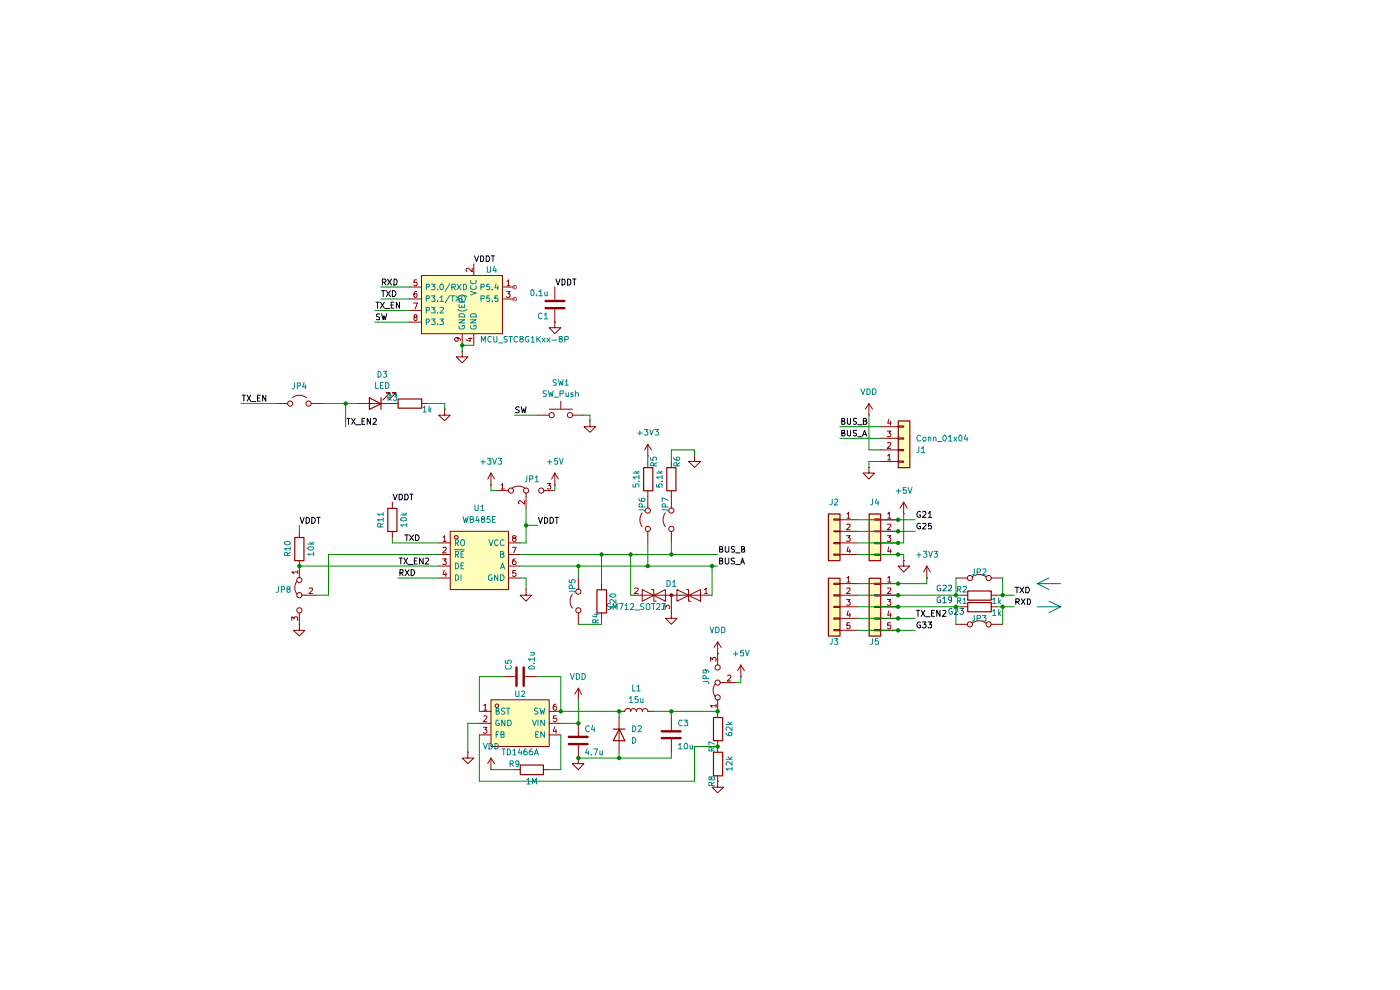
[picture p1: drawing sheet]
<svg xmlns="http://www.w3.org/2000/svg" width="297mm" height="210mm" viewBox="0 0 297 210" stroke-linecap="round" stroke-linejoin="round" font-family="sans-serif">
<g fill="#ffb">
<path d="M89.5 58.5h17.1v12.3h-17.1z"/>
<path d="M95.5 112.7h12.4v12.4h-12.4z"/>
<path d="M184.4 122.6h2.4v12.3h-2.4z"/>
<path d="M175.7 122.6h2.5v12.3h-2.5z"/>
<path d="M104.2 148.5h12.3v9.9h-12.3z"/>
<path d="M190.5 89.3h2.5v9.9h-2.5z"/>
<path d="M184.4 109h2.4v9.9h-2.4z"/>
<path d="M175.7 109h2.5v9.9h-2.5z"/>
</g>
<g fill="none" stroke="#910000" stroke-width=".21">
<path d="M88.4 59.4h-.5l-.1 .5h.6v.6l-.4 .1-.2-.1M89.4 58.4h17.2v12.4h-17.2zM100.2 56.9v.8l-.8-.8h-.3l-.2 .2v.3l.2 .2M100.5 56v2.4M107.5 59.7l.4-.3v1.2M86.9 60.9h2.5M86.9 63.4h2.5M86.9 65.9h2.5M86.9 68.3h2.5M87.7 64.3h.9l-.5 1.2M88.1 67.3l-.2-.1a.31 .31 0 0 1 .1-.4 .31 .31 0 0 1 .4 .1v.3l-.5 .1-.1 .4a.35 .35 0 0 0 .3 .3 .35 .35 0 0 0 .4-.3l-.1-.4h-.2M88.4 61.8h-.3a.93 .93 0 0 0-.2 1.2h.5l.1-.5-.1-.2h-.5l-.1 .2"/>
<path d="M96.9 71.6l.2 .1a.42 .42 0 0 1 0 .6 .42 .42 0 0 1-.6 0l-.1-.4a.72 .72 0 0 1 .8-.3 .72 .72 0 0 1 .5 .6M98 70.8v2.4M99.3 71.8h.9M99.7 71.6v.8l-.9-.3M100.5 70.8v2.4M106.6 60.9h2.5M106.6 63.4h2.5M107.4 61.8h.8l-.4 .5h.3l.1 .2-.1 .5-.5 .1-.2-.2M107.5 60.6h.7M117.7 68.3v1.2h1.3l-1.3 1.3-1.2-1.3h1.2M117.7 68.3h.1M117.7 60.9v2.7"/>
<path d="M117.7 65.6v2.7M114 88.1h2.5M116.5 86.8h4.9M119 85.1v1.7M121.4 88.1h2.5M125.1 89.2v1.3h1.2l-1.2 1.2-1.2-1.2h1.2M125.1 89.2h.1M137.4 96.7h.1M137.4 94.2v2.5M137.4 97.9v1.2M137.4 94.2l-.7 1.2M137.4 94.2l.8 1.2"/>
<path d="M142.4 97.9v1.2M147.3 96.7v1.2h1.3l-1.3 1.2-1.3-1.2h1.3M147.3 96.7h.1M93 115.1h2.5M93 117.6h2.5M93.9 118.5h.8l-.5 .5 .5 .2-.1 .5-.7-.1M94 114l.3-.4v1.2M94 116.2l.6-.1 .1 .3-.8 .9h.8M94 114.8h.7M95.5 112.7h12.4v12.4h-12.4zM104.1 102.9h.1M104.1 100.3l-.6 1.3"/>
<path d="M104.1 100.3l.8 1.3M104.1 100.3v2.6M105.4 104.1h2.5M106.3 102.9l.3-.4v1.2M106.3 103.7h.7M107.9 115.1h2.4M107.9 117.6h2.4M108.6 103.6a2.24 2.24 0 0 1 2.8 0M108.7 116.1h.8l-.5 1.2M109 114.1l-.3-.2 .2-.3h.4l.2 .2-.1 .2a.48 .48 0 0 0-.5 .2 .48 .48 0 0 0 0 .6h.4l.2-.2-.3-.5M109.3 118.5l-.4 .1a.94 .94 0 0 0 0 1.1h.4l.2-.2v-.3l-.3-.2h-.2l-.3 .2M111.3 106.2v.7l-1-.7-.3 .2 .2 .4"/>
<path d="M111.6 104.6v3.2M115.2 104.1h2.5M116.1 102.5h.7l-.4 .5h.4v.6h-.7M117.7 102.9h.1M117.7 100.3l-.7 1.3M117.7 100.3l.7 1.3M117.7 100.3v2.6M136.2 108.8a2.45 2.45 0 0 0 0 2.9M137.4 104.1v3.7M137.4 112.7v2.4M141.1 108.8a2.45 2.45 0 0 0 0 2.9M142.4 104.1v3.7"/>
<path d="M142.4 112.7v2.4M93 120.1h2.5M93 122.6h2.5M94.2 120.9l-.2 .9h.7M94.6 121.4v.9M107.9 120.1h2.4M107.9 122.6h2.4M109.4 121h-.6l-.1 .6 .6-.1 .2 .2v.3l-.3 .3h-.3l-.2-.2M121.4 126a2.45 2.45 0 0 0 0 3M122.7 122.6v2.5M122.7 130v2.4M127.6 123.8v1.3"/>
<path d="M127.6 130v1.1M136.2 126.2h12.4M142.4 126.2v1.3M143.6 125.1v2.4l5-2.4v2.4zM145.6 125.1h.4v2.4h.6M176.9 123.7h1.2v.3h-1.2zM176.9 126.2h1.2v.2h-1.2zM176.9 128.6h1.2v.3h-1.2zM176.9 131.1h1.2v.2h-1.2zM176.9 133.5h1.2v.3h-1.2zM178.1 128.7h3.8M178.1 126.2h3.8"/>
<path d="M178.1 123.8h3.8M178.1 131.1h3.8M178.1 133.7h3.8M179.6 127.2h.7l-.4 .4 .4 .2v.6l-.7-.1M179.7 122.6l.3-.3v1.1M179.7 124.8l.6-.1v.4l-.7 .8h.7M179.7 123.4h.6M179.9 129.5l-.2 1h.7M180.3 132.1h-.6v.6l.6-.1v.7l-.5 .1-.1-.2M180.3 130v.9M185.5 123.7h1.3v.3h-1.3zM185.5 126.2h1.3v.2h-1.3z"/>
<path d="M185.5 128.6h1.3v.3h-1.3zM185.5 131.1h1.3v.2h-1.3zM185.5 133.5h1.3v.3h-1.3zM186.8 128.7h3.7M186.8 126.2h3.7M186.8 123.8h3.7M186.8 131.1h3.7M186.8 133.7h3.7M188.2 127.2h.8l-.4 .4 .4 .2-.1 .6-.7-.1M188.3 122.6l.3-.3v1.1M188.3 124.8l.6-.1 .1 .4-.8 .8h.8M188.3 123.4h.7"/>
<path d="M188.6 129.5l-.3 1h.8M188.9 132.1h-.6v.6l.6-.1v.7l-.4 .1-.2-.2M188.9 130v.9M202.8 122.6h2.4M202.8 132.4h2.4M204 128.7h1.2M204 126.2h1.2M206.2 132.2a2.45 2.45 0 0 1 3 0M206.2 122.3a2.45 2.45 0 0 1 3 0M210.2 122.6h2.5M210.2 132.4h2.5M210.2 128.7h1.2"/>
<path d="M210.2 126.2h1.2"/>
<circle cx="117" cy="88.1" r=".55"/>
<circle cx="120.9" cy="88.1" r=".55"/>
<circle cx="96.8" cy="114" r=".38"/>
<circle cx="108.4" cy="104.1" r=".55"/>
<circle cx="111.6" cy="104.1" r=".55"/>
<circle cx="114.8" cy="104.1" r=".55"/>
<circle cx="137.4" cy="112.2" r=".55"/>
<circle cx="137.4" cy="108.3" r=".55"/>
<circle cx="142.4" cy="112.2" r=".55"/>
<circle cx="142.4" cy="108.3" r=".55"/>
<circle cx="122.7" cy="125.5" r=".55"/>
<circle cx="122.7" cy="129.5" r=".55"/>
<circle cx="205.7" cy="132.4" r=".55"/>
<circle cx="205.7" cy="122.6" r=".55"/>
<circle cx="209.7" cy="132.4" r=".55"/>
<circle cx="209.7" cy="122.6" r=".55"/>
</g>
<path d="M136.5 99.2h2v4.9h-2zM141.4 99.2h2v4.9h-2zM126.6 125.1h2.1v4.9h-2.1zM175.7 122.6h2.5v12.3h-2.5zM184.4 122.6h2.4v12.3h-2.4zM205.3 127.8h5v2h-5zM205.3 125.3h5v2h-5z" fill="none" stroke="#910000" stroke-width=".25"/>
<g fill="none" stroke="#000" stroke-width=".21">
<path d="M81.1 59.9h.5l.3-.3-.1-.3-.7-.1v1.3M81.4 59.9l.5 .6M82.2 59.2l.9 1.3M83.1 59.2l-.9 1.3M83.6 59.2a.64 .64 0 0 1 .7 .6 .64 .64 0 0 1-.7 .7zM100.7 54.3l.4 1.2 .4-1.2M101.9 54.3a.66 .66 0 0 1 .7 .4 .66 .66 0 0 1-.2 .8h-.5zM103.1 54.3h.5l.2 .2 .1 .4-.3 .6h-.5zM104.2 54.3h.7M104.6 54.3v1.2M117.9 59.2l.5 1.3 .4-1.3M119.2 59.2a.64 .64 0 0 1 .7 .6 .64 .64 0 0 1-.7 .7z"/>
<path d="M120.4 59.2h.3l.4 .2v.7l-.4 .4h-.3zM121.5 59.2h.7M121.8 59.2v1.3M110.2 86.4l-.6-.1-.2 .2 .2 .4 .5 .1v.5h-.7M110.6 86.3l.2 1.2 .3-.8 .2 .8 .3-1.2M114.2 109.7l.4 1.3 .5-1.3M115.5 109.7l.7 .3v.7l-.5 .3h-.2zM116.7 109.7a.65 .65 0 0 1 .7 .7 .65 .65 0 0 1-.7 .6zM117.8 109.7h.6M118.1 109.7v1.3M194.4 129.5h.7M194.7 129.5v1.2"/>
<path d="M195.2 132l-.1-.1a.64 .64 0 0 0-.6 .6 .64 .64 0 0 0 .5 .7l.2-.1v-.5h-.2M195.4 129.5l.8 1.2M195.7 131.9h.7l-.4 .5h.3v.7l-.5 .1-.1-.2M196.2 129.5l-.8 1.2M196.3 130.8h1M196.8 131.9h.8l-.4 .5h.3l.1 .2-.1 .5-.5 .1-.2-.2M197.6 130h.4M198.2 129.5h-.6v1.2h.6M199.4 129.5v1.2l-.7-1.2v1.2M200 129.5h.4l.3 .3-.8 .9h.8M215.3 124.5h.8M215.5 127.7h.5l.2-.3v-.3l-.7-.1v1.2"/>
<path d="M215.7 124.5v1.2M215.8 127.7l.4 .5M216.3 124.5l.9 1.2M216.7 127l.7 1.2M217.2 124.5l-.9 1.2M217.4 127l-.7 1.2M217.6 124.5h.5l.2 .3 .1 .4-.3 .5h-.5zM217.9 127a.66 .66 0 0 1 .7 .4 .66 .66 0 0 1-.2 .8h-.5z"/>
</g>
<path d="M115.7 65.4h4M115.7 63.8h4" fill="none" stroke="#910000" stroke-width=".51"/>
<g fill="none" stroke="#008785" stroke-width=".21">
<path d="M99.9 59.4l-.1 .1a.66 .66 0 0 0 .5 .7 .66 .66 0 0 0 .7-.3l-.1-.5M90.4 60.9l.6-.1v-.5h-.6v1.2M90.4 63.3h.6v-.6h-.6v1.2M90.4 65.8h.6v-.6h-.6v1.2M90.4 68.3l.6-.1v-.5l-.6-.1v1.2M91.5 60.3h.8l-.4 .4 .4 .3-.1 .4h-.7M91.5 62.7h.8l-.4 .5 .4 .2-.1 .5-.7-.1M91.5 65.2h.8l-.4 .4 .4 .3-.1 .5-.7-.1M91.5 67.6h.8l-.4 .5 .4 .2-.1 .5-.7-.1M92.8 61.4v.1M92.8 63.8v.1M92.8 66.3v.1"/>
<path d="M92.8 68.7v.1M93.3 63.1l.4-.4v1.2M93.3 65.3l.6-.1 .2 .2-.8 1h.8M93.3 67.6h.8l-.5 .5 .5 .2v.4l-.2 .1-.6-.1M93.3 63.9h.8M93.4 60.5l.2-.2 .3 .1a.66 .66 0 0 1-.3 1.1v-.1a.67 .67 0 0 1-.2-.9zM95.4 60.2l-1 1.6M95.4 62.7l-1 1.6M95.7 62.7h.7M95.8 60.9l.7-.1 .1-.3-.2-.2h-.6v1.2M96 62.7v1.2M96.2 60.9l.4 .6"/>
<path d="M96.7 62.7l.8 1.2M96.9 60.3l.9 1.2M97.2 65.6v.1a1.36 1.36 0 0 0 1.9-.1M97.2 62.9a1.42 1.42 0 0 1 1.9 0M97.4 69.1v.5l.2 .2h.7a.52 .52 0 0 0 .2-.8h-.5v.3M97.4 67.8h1.2l-1.2 .7h1.2M97.4 66.7l.2-.2h.7l.3 .4v.3h-1.2zM97.4 64.6v.6h1.2v-.6M97.5 62.7l-.8 1.2M97.8 60.3l-.9 1.2M98 62.7h.5l.1 .3 .1 .4-.2 .5h-.5zM98 64.1v-.6l-.5-.2-.1 .2v.6h1.2"/>
<path d="M98 64.8v.4M98.3 60.3h.4a.66 .66 0 0 1 .3 .7 .66 .66 0 0 1-.7 .5zM99.8 61.8l1.2 .3-1.2 .5M99.8 69.1v.5l.3 .2h.7l.2-.2-.1-.6h-.4v.3M99.8 67.8h1.2l-1.2 .7h1.2M99.8 66.7l.3-.2h.7l.2 .2v.5h-1.2zM99.9 60.6l-.1 .6 .3 .2h.7l.2-.2-.1-.6M102 60.9l.7-.1v-.4l-.7-.1v1.2M102 63.3h.6l.1-.5-.7-.1v1.2M103.8 60.3h-.5l-.1 .5h.6v.6h-.6M103.8 62.7h-.5l-.1 .6 .2-.1h.4v.7l-.6-.1M104.4 61.4v.1"/>
<path d="M104.4 63.8v.1M105.2 60.2l-.2 .8h.7M105.6 62.7h-.6v.5a.45 .45 0 0 1 .6 .1 .45 .45 0 0 1 0 .6l-.6-.1M105.6 60.6v.9M96.4 116.6h2.1M96.6 115.1h.6v-.5l-.6-.1v1.2M96.6 117.6l.6-.1v-.5l-.6-.1v1.3M96.6 119.4a.64 .64 0 0 1 .7 .6 .64 .64 0 0 1-.7 .7zM96.9 115.1l.4 .6M96.9 117.6l.4 .6M97.8 114.6l.5-.1a.86 .86 0 0 1 0 1.2h-.3a.74 .74 0 0 1-.2-1.1zM97.8 117.5h.4"/>
<path d="M97.8 120h.4M98.4 116.9h-.6v1.3h.6M98.4 119.4h-.6v1.3h.6M103.7 114.5l.4 1.2 .5-1.2M105.7 114.6l-.3-.1a.65 .65 0 0 0-.5 .6 .65 .65 0 0 0 .5 .6l.3-.1M106.2 117.5h.5l.1-.3-.2-.3h-.4v1.3h.5l.2-.4-.3-.3M106.9 114.6l-.2-.1a.64 .64 0 0 0-.6 .6 .64 .64 0 0 0 .6 .6l.2-.1M96.6 121.9h.4a.66 .66 0 0 1 .3 .8 .66 .66 0 0 1-.7 .4zM97.8 121.9v1.2M104.3 121.9h-.5l-.2 .3v.7a.55 .55 0 0 0 .8 .1v-.4h-.3M105.6 121.9v1.2l-.7-1.2v1.2M106.2 120.7l.4-1.3 .4 1.3"/>
<path d="M106.2 121.9h.5a.66 .66 0 0 1 .2 .8 .66 .66 0 0 1-.7 .4zM106.3 120.3h.6"/>
</g>
<path d="M142.2 126h.4v.5h-.4z" fill="#910000"/>
<g fill="none" stroke="#910000" stroke-width=".21">
<path d="M98 74.5v1.2h1.2l-1.2 1.3-1.2-1.3h1.2M98 74.5h.1M58.6 85.6h2.4M62 84.3a2.45 2.45 0 0 1 3 0M66 85.6h2.4M75.8 85.6h8.6M82.7 84.1v-.8h-.7h.7l-1.5 1.5M84 84.1v-.8h-.8h.8l-1.5 1.5M89.4 85.6h1.2M94.3 86.8v1.3h1.2l-1.2 1.1-1.3-1.1h1.3M94.3 86.8h.1M184.3 99.1v1.2h1.2l-1.2 1.3-1.3-1.3h1.3"/>
<path d="M184.3 99.1h.1M184.3 88.1h.1M184.3 85.6l-.7 1.2M184.3 85.6l.8 1.2M184.3 85.6v2.5M186.8 97.9h3.7M186.8 95.4h3.7M186.8 93h3.7M186.8 90.5h3.7M188.2 91.4h.8l-.4 .5h.3v.6h-.7M188.3 96.7l.3-.3v1.1M188.3 94l.6-.1 .1 .3-.8 .9h.8"/>
<path d="M188.3 97.5h.7M188.6 88.9l-.3 .8h.8M188.9 89.3v.9M190.5 97.8h1.2v.2h-1.2zM190.5 95.3h1.2v.3h-1.2zM190.5 92.9h1.2v.2h-1.2zM190.5 90.3h1.2v.3h-1.2zM63.5 112.7v1.3M63.5 118.9v3.7M83.2 106.5v1.3M83.2 112.7v1.3M176.9 110.1h1.2v.2h-1.2z"/>
<path d="M176.9 112.6h1.2v.2h-1.2zM176.9 115.1h1.2v.2h-1.2zM176.9 117.5h1.2v.3h-1.2zM178.1 110.2h3.8M178.1 112.7h3.8M178.1 115.1h3.8M178.1 117.6h3.8M179.6 113.6h.7l-.4 .4 .4 .3v.5l-.7-.1M179.7 109.1l.3-.5v1.3M179.7 111.3l.6-.1v.3l-.7 .9h.7M179.7 109.9h.6M179.9 116l-.2 .9h.7"/>
<path d="M180.3 116.5v.8M185.5 110.1h1.3v.2h-1.3zM185.5 112.6h1.3v.2h-1.3zM185.5 115.1h1.3v.2h-1.3zM185.5 117.5h1.3v.3h-1.3zM186.8 110.2h3.7M186.8 112.7h3.7M186.8 115.1h3.7M186.8 117.6h3.7M188.2 113.6h.8l-.4 .4 .4 .3-.1 .5-.7-.1M188.3 109.1l.3-.5v1.3M188.3 111.3l.6-.1 .1 .3-.8 .9h.8"/>
<path d="M188.3 109.9h.7M188.6 116l-.3 .9h.8M188.9 116.5v.8M191.7 118.9v1.2h1.3l-1.3 1.2-1.2-1.2h1.2M191.7 118.9h.1M191.7 109h.1M191.7 106.5l-.8 1.3M191.7 106.5l.7 1.3M191.7 106.5v2.5M61.9 131.6v-.8l.5 .4 .3-.4 .4 .1v.7M63 123.3a2.17 2.17 0 0 0 0 2.7M63.2 121.3h-1.3l.4 .4"/>
<path d="M63.2 121v.7M63.5 132.4v1.3h1.2l-1.2 1.2-1.3-1.2h1.3M63.5 132.4h.1M63.5 130v2.4M64 126.2h3.1M65.6 124.8l.6-.1 .1 .4-.8 .8h.8M111.6 125.1v1.1h1.2l-1.2 1.3-1.3-1.3h1.3M111.6 125.1h.1M133.8 126.2h2.4M134.6 124.8l.6-.1 .2 .4-.9 .8h.9M136.2 125.1l4.9 2.4v-2.4l-4.9 2.4zM138.2 125.1h.5v2.4h.5"/>
<path d="M140.8 129.1v-.7l.5 .4 .1-.4h.4l.3 .2v.3l-.2 .2M142.2 126h.4v.5h-.4zM142.4 130v1.1h1.2l-1.2 1.3-1.3-1.3h1.3M142.4 130h.1M142.4 127.5v2.5M148.6 126.2h2.4M149.4 125.1l.4-.4v1.2M149.4 125.9h.7M152.2 138.6h.1M152.2 136.1v5M152.2 136.1l-.7 1.2M152.2 136.1l.8 1.2"/>
<path d="M196.6 122.6h.1M196.6 120.1l-.7 1.2M196.6 120.1l.8 1.2M196.6 120.1v2.5M99.2 159.5v1.3h1.3l-1.3 1.2-1.2-1.2h1.2M99.2 159.5h.1M101.7 150.9h2.4M101.7 153.4h2.4M101.7 155.9h2.4M102.5 154.3h.8l-.4 .5h.3v.6l-.5 .1-.2-.1M102.6 149.7l.4-.3v1.2M102.6 151.9l.4-.1 .3 .3-.8 1h.8"/>
<path d="M102.6 150.6h.7M104.1 148.4h12.4v9.9h-12.4zM106.6 143.5h2.7M111.3 143.5h2.7M116.5 150.9h2.5M116.5 153.4h2.5M116.5 155.9h2.5M117.7 154.2l-.4 .9h.8M117.9 149.4h-.4a.92 .92 0 0 0 .1 1.2h.3l.2-.2v-.4l-.2-.2h-.3l-.3 .2M117.9 154.7v.8M118 151.8h-.6l-.1 .6 .6-.1 .2 .2v.3l-.2 .3h-.4l-.2-.2M122.7 148.4h.1"/>
<path d="M122.7 146l-.8 1.2M122.7 146l.7 1.2M122.7 146v2.4M122.7 153.4v2.7M122.7 158.1v2.7M131.3 152.1v7.4M135 150.9a.57 .57 0 0 0-.6-.6 .57 .57 0 0 0-.6 .6 .64 .64 0 0 0-.6-.7 .64 .64 0 0 0-.7 .7h-1.2M135 150.9a.64 .64 0 0 1 .6-.7 .64 .64 0 0 1 .7 .7M136.2 150.9a.59 .59 0 0 1 .6-.6 .59 .59 0 0 1 .6 .6h1.3M142.4 152.1v2.8M142.4 156.8v2.7M150.7 140.2v-.8l.4 .5 .3-.5h.3l.2 .2-.1 .6"/>
<path d="M151.7 145a2.24 2.24 0 0 0 0 2.8M151.9 149.7h-1.2l.3 .3M151.9 149.4v.6M152.2 148.4v3.7M152.2 157.1v2.4M152.7 144.8h3.3M154.3 143.3l.2-.1h.4l.1 .1v.4l-.7 .7h.7M157.1 143.5h.1M157.1 141.1l-.6 1.1M157.1 141.1l.8 1.1M157.1 141.1v2.4M104.1 163.2h.1"/>
<path d="M104.1 160.8l-.6 1.2M104.1 160.8l.8 1.2M104.1 160.8v2.4M109.1 163.2h1.2M115.2 163.2h1.3M122.7 160.8v1.2h1.2l-1.2 1.2-1.3-1.2h1.3M122.7 160.8h.1M152.2 165.7v1.3h1.3l-1.3 1.1-1.2-1.1h1.2M152.2 165.7h.1M152.2 164.5v1.2"/>
<circle cx="61.6" cy="85.6" r=".55"/>
<circle cx="65.4" cy="85.6" r=".55"/>
<circle cx="63.5" cy="123" r=".55"/>
<circle cx="63.5" cy="126.2" r=".55"/>
<circle cx="63.5" cy="129.5" r=".55"/>
<circle cx="105.4" cy="149.7" r=".38"/>
<circle cx="152.2" cy="144.8" r=".55"/>
<circle cx="152.2" cy="141.6" r=".55"/>
<circle cx="152.2" cy="147.9" r=".55"/>
</g>
<g fill="none" stroke="#000" stroke-width=".21">
<path d="M79.8 64.1h.6M80.1 64.1v1.3M80.5 66.6l-.4-.1-.3 .3 .1 .3 .6 .2v.4h-.7M80.7 64.1l.8 1.3M80.9 66.5l.4 1.3 .1-.8 .3 .8 .3-1.3M80.9 61.6h.8M81.3 61.6v1.3M81.5 64.1l-.8 1.3M81.7 65.4h.9M82 61.6l.8 1.3M82.8 61.6l-.8 1.3M83 64.7h.4"/>
<path d="M83.2 61.6a.65 .65 0 0 1 .8 .7 .65 .65 0 0 1-.8 .6zM83.6 64.1h-.6v1.3h.6M84.8 64.1v1.3l-.7-1.3v1.3M51.4 83.8h.7M51.7 83.8v1.3M52.4 83.8l.8 1.3M53.2 83.8l-.8 1.3M53.3 85.2h1M54.6 84.4h.4M55.2 83.8h-.6v1.3h.6M56.4 83.8v1.3l-.7-1.3v1.3M73.6 88.7h.7"/>
<path d="M73.9 88.7v1.3M74.6 88.7l.8 1.3M75.4 88.7l-.8 1.3M75.5 90.1h1M76.8 89.3h.4M77.4 88.7h-.6v1.3h.6M78.6 88.7v1.3l-.7-1.3v1.3M79.2 88.9l.4-.2 .2 .5-.7 .8h.7M178.6 91.9l.6-.2-.1-.4h-.5v1.2l.6-.1v-.5h-.3M178.6 89.3h.5l.1-.4-.6-.2v1.3h.4l.2-.4-.3-.3M179.7 91.3v.9l.3 .3 .4-.1v-1.1M179.7 88.7v1l.3 .3 .4-.1v-1.2"/>
<path d="M181.7 91.3l-.7 .1v.3l.7 .4-.3 .4-.4-.1M181.7 88.8l-.5-.1-.2 .2v.3l.7 .5-.3 .3-.4-.1M181.9 92.6h1M181.9 90.1h1M183 92.5l.4-1.2 .4 1.2M183.1 89.3h.6v-.5l-.6-.1v1.3h.5l.3-.4-.3-.3M183.1 92.1h.6M63.7 109.7l.4 1.3 .4-1.3M64.9 109.7l.7 .3v.7l-.4 .3h-.3zM66.1 109.7a.65 .65 0 0 1 .8 .7 .65 .65 0 0 1-.8 .6zM67.2 109.7h.7M67.6 109.7v1.3"/>
<path d="M83.4 104.8l.4 1.2 .4-1.2M84.7 104.8h.4l.2 .3v.6l-.2 .3h-.4zM84.7 118.4h.6M85 118.4v1.2M85.7 118.4l.7 1.2M85.9 104.8h.5l.1 .3 .1 .4-.2 .5h-.5zM85.9 113.5h.7M86.3 113.5v1.1M86.4 118.4l-.7 1.2M86.6 119.7h1M86.9 113.5l.8 1.1M87 104.8h.6"/>
<path d="M87.3 104.8v1.2M87.7 113.5l-.8 1.1M87.9 119h.4M88.1 113.5h.5l.2 .2 .1 .4-.3 .5h-.5zM88.5 118.4h-.6v1.2h.6M89.7 118.4v1.2l-.7-1.2v1.2M90.3 118.4h.4l.2 .3-.7 .9h.7M152.7 116.5h.4l.1-.2v-.3l-.5-.1v1.2h.5l.1-.3-.1-.3h-.1M152.7 119h.4l.1-.2v-.4h-.5v1.2l.5-.1 .1-.3-.2-.2M153.8 115.9v1l.2 .2h.4l.2-.2v-1M153.8 118.4v1l.3 .2h.2l.3-.2v-1M155.8 116l-.4-.1-.3 .3 .1 .2 .6 .3v.3l-.7 .1"/>
<path d="M155.8 118.4h-.4l-.3 .2 .1 .3 .6 .2v.4l-.3 .1-.4-.1M156 117.3h1M156 119.7h1M157.1 119.6l.4-1.2 .4 1.2M157.2 119.2h.6M157.3 116.5l.5-.1 .1-.4-.6-.1v1.2h.6v-.6h-.3M195.2 108.5a.58 .58 0 0 0-.7 .6 .58 .58 0 0 0 .7 .5v-.4h-.2M195.2 111h-.5a.61 .61 0 0 0-.2 .8 .61 .61 0 0 0 .7 .3v-.4h-.2M195.7 108.6l.5-.1 .2 .4-.7 .8h.7M195.7 111.1l.6-.1 .1 .3-.7 .9h.7M196.9 108.9l.4-.4v1.2M196.9 109.7h.7"/>
<path d="M197.5 111h-.6v.6l.5-.2 .2 .3-.1 .4h-.6M84.8 121.5h.5l.2-.2v-.4l-.7-.1v1.3M85.1 121.5l.4 .6M85.9 120.8l.9 1.3M86.8 120.8l-.9 1.3M87.2 120.8a.65 .65 0 0 1 .8 .7 .65 .65 0 0 1-.8 .6z"/>
</g>
<g fill="none" stroke="#910000" stroke-width=".25">
<path d="M78.4 84.4l2.4 1.2-2.4 1.2zM80.8 84.4v2.4M84.5 84.6h5v2h-5zM190.5 89.3h2.5v9.9h-2.5zM62.5 114h2v4.9h-2zM82.3 107.8h1.9v4.9h-1.9zM175.7 109h2.5v9.9h-2.5zM184.4 109h2.4v9.9h-2.4zM130.1 154.6h2.4M131.4 154.6l1.1 2.5h-2.4zM151.3 159.6h2v4.9h-2zM151.3 152.2h2v4.9h-2z"/>
<path d="M110.4 162.3h4.9v2h-4.9z"/>
</g>
<path d="M109.6 141.6v3.9M111.1 141.6v3.9M120.6 156.3h4M120.6 157.8h4M140.4 155.1h4M140.4 156.5h4" fill="none" stroke="#910000" stroke-width=".51"/>
<g fill="none" stroke="#008785" stroke-width=".21">
<path d="M105.2 150.8h.5v-.5l-.5-.1v1.3h.5l.2-.5-.3-.2M105.2 155.8h.4M105.7 155.2h-.5v1.2M105.8 152.7h-.4a.61 .61 0 0 0-.3 .8 .61 .61 0 0 0 .8 .3v-.4h-.2M106.3 155.8h.4l.2-.3-.1-.3h-.5v1.2h.5l.1-.5-.2-.1M107.1 150.3l-.5-.1-.3 .3 .2 .3 .6 .3-.1 .3h-.7M107.1 152.7v1.2l-.7-1.2v1.2M107.4 150.2h.7M107.7 152.7h.5a.66 .66 0 0 1 .2 .8 .66 .66 0 0 1-.7 .4zM107.8 150.2v1.3M112.9 152.7l.5 1.2 .4-1.2M113.6 155.8h.4"/>
<path d="M114.1 150.3l-.5-.1-.2 .3 .1 .3 .6 .3-.1 .3h-.6M114.1 152.7v1.2M114.2 155.2h-.6v1.2h.6M114.6 150.2l.2 1.3 .3-.9 .2 .9 .3-1.3M115.5 152.7v1.2l-.8-1.2v1.2M115.5 155.2v1.2l-.8-1.2v1.2"/>
</g>
<g fill="none" stroke="#008700" stroke-width=".21">
<path d="M79.5 68.3h7.4M79.5 65.9h7.4M80.8 60.9h6.1M80.8 63.4h6.1M100.5 73.2h-2.5v1.3M51.1 85.6h7.5M68.4 85.6h7.4M73.3 85.6v4.9M90.6 85.6h3.7v1.2M109.1 88.1h4.9M123.9 88.1h1.2v1.1M137.4 96.7v1.2"/>
<path d="M147.3 96.7v-1.3h-4.9v2.5M178.1 90.5h8.7M178.1 93h8.7M184.3 88.1v7.3h2.5M186.8 97.9h-2.5v1.2M63.5 111.4v1.3M83.2 114v1.1h9.8M93 117.6h-23.3v8.6h-2.6M104.1 102.9v1.2h1.3M110.3 117.6h41.9M111.6 107.8v7.3h-1.3M111.6 111.4h2.4"/>
<path d="M117.7 102.9v1.2M127.6 117.6v6.2M133.8 117.6v8.6M137.4 115.1v5M142.4 115.1v2.5M181.9 117.6h9.8v1.3M181.9 112.7h12.2M181.9 110.2h12.2M191.7 109v6.1h-9.8M63.5 120.1h29.5M84.4 122.6h8.6M110.3 120.1h41.9"/>
<path d="M110.3 122.6h1.3v2.5M122.7 120.1v2.5M127.6 131.1v1.3h-4.9M151 120.1v6.1M181.9 128.7h22.1M181.9 133.7h12.2M181.9 131.1h12.2M181.9 126.2h22.1M196.6 122.6v1.2h-14.7M202.8 122.6v3.6M202.8 128.7v3.7M211.4 128.7h3.7"/>
<path d="M211.4 126.2h3.7M212.7 122.6v3.6M212.7 128.7v3.7M101.7 155.9v9.8h45.6v-7.4h4.9M101.7 153.4h-2.5v6.1M106.6 143.5h-4.9v7.4M114 143.5h5v7.4h12.3v1.2M119 155.9v7.3h-2.5M122.7 148.4v5h-3.7M131.3 159.5v1.3M138.7 150.9h13.5M142.4 150.9v1.2"/>
<path d="M142.4 159.5v1.3h-19.7M157.1 143.5v1.3h-1.1M104.1 163.2h5"/>
</g>
<g fill="none" stroke="#0000ca" stroke-width=".21">
<path d="M199.5 126.7a.46 .46 0 0 0-.7 .1v.7l.2 .3h.3l.3-.1v-.4h-.3M199.5 124.2a.46 .46 0 0 0-.7 .2v.7l.2 .2 .6-.1v-.4h-.3M200 126.9l.3-.3v1.2M200 124.2l.5-.1 .2 .3-.7 .9h.7M200 127.8h.7M201.2 124.2h.6v.4l-.7 .7h.7M201.8 127.1v.2a.42 .42 0 0 1-.5-.1 .42 .42 0 0 1 0-.5h.5v.8l-.1 .3h-.4M201.9 129.1l-.1-.1a.64 .64 0 0 0-.6 .6 .64 .64 0 0 0 .6 .7l.2-.2v-.4h-.2M202.4 129.1l.5-.1 .3 .3-.8 1h.8M203.6 129h.8l-.4 .5 .4 .2v.3l-.3 .3h-.3l-.2-.2M220 128.7h5M220 123.8h5"/>
<path d="M220 123.8l2.5 1.3M222.5 122.6l-2.5 1.2M222.5 127.5l2.5 1.2M225 128.7l-2.5 1.3"/>
</g>
<g fill="#008700">
<circle cx="142.4" cy="117.6" r=".47"/>
<circle cx="122.7" cy="120.1" r=".47"/>
<circle cx="111.6" cy="111.4" r=".47"/>
<circle cx="202.8" cy="128.7" r=".47"/>
<circle cx="190.5" cy="131.1" r=".47"/>
<circle cx="190.5" cy="133.7" r=".47"/>
<circle cx="190.5" cy="128.7" r=".47"/>
<circle cx="202.8" cy="126.2" r=".47"/>
<circle cx="212.7" cy="128.7" r=".47"/>
<circle cx="212.7" cy="126.2" r=".47"/>
<circle cx="133.8" cy="117.6" r=".47"/>
<circle cx="137.4" cy="120.1" r=".47"/>
<circle cx="127.6" cy="117.6" r=".47"/>
<circle cx="142.4" cy="150.9" r=".47"/>
<circle cx="152.2" cy="150.9" r=".47"/>
<circle cx="151" cy="120.1" r=".47"/>
<circle cx="152.2" cy="158.3" r=".47"/>
<circle cx="131.3" cy="160.8" r=".47"/>
<circle cx="122.7" cy="160.8" r=".47"/>
<circle cx="119" cy="150.9" r=".47"/>
<circle cx="122.7" cy="153.4" r=".47"/>
<circle cx="131.3" cy="150.9" r=".47"/>
<circle cx="190.5" cy="117.6" r=".47"/>
<circle cx="190.5" cy="112.7" r=".47"/>
<circle cx="190.5" cy="115.1" r=".47"/>
<circle cx="190.5" cy="126.2" r=".47"/>
<circle cx="190.5" cy="123.8" r=".47"/>
<circle cx="190.5" cy="110.2" r=".47"/>
<circle cx="63.5" cy="120.1" r=".47"/>
<circle cx="98" cy="73.2" r=".47"/>
<circle cx="73.3" cy="85.6" r=".47"/>
</g>
<g fill="none" stroke="#008785" stroke-width=".21">
<path d="M103.4 56.6l.1 1.1h.4l.2-.1v-1M104.9 56.5l-.3 .9h.7M105.2 57v.7M80.2 78.7a.64 .64 0 0 1 .7 .7 .64 .64 0 0 1-.7 .6zM81.3 78.7h.7l-.4 .5 .4 .1v.6h-.7M102.1 72.6v-1.2l.4 .8 .5-.8v1.2M104.2 71.5l-.5-.1a.61 .61 0 0 0-.2 .8 .61 .61 0 0 0 .7 .3M104.7 71.4v.9l.3 .3 .4-.1v-1.1M105.7 72.7h1M107.6 71.4l-.7 .1v.3l.7 .4-.2 .4-.5-.1M107.9 71.4h.8M108.3 71.4v1.2"/>
<path d="M109.8 71.5l-.5-.1-.2 .2v.7l.4 .3 .3-.1M110.5 71.9l-.3-.3 .2-.2h.4l.2 .1-.3 .4-.4 .1-.1 .3 .3 .3 .4-.1 .1-.2-.3-.4M112.2 71.4h-.5a.61 .61 0 0 0-.2 .7 .61 .61 0 0 0 .7 .4v-.4h-.3M112.7 61.6h.4a.75 .75 0 0 1-.2 1.1l-.3-.2zM112.7 71.7l.3-.3v1.2M112.7 72.6h.7M113.8 62.6v.1M113.9 71.4v1.2M114 71.9l.6 .7M114.3 61.8l.4-.3v1.2M114.3 62.7h.8M114.6 71.4l-.7 .7"/>
<path d="M115 66.5l-.3-.1a.65 .65 0 0 0-.5 .6 .65 .65 0 0 0 .5 .6h.3M115 71.7l.7 .9M115.5 66.8l.3-.4v1.2M115.5 67.6h.7M115.6 61.9v.7l.1 .1 .4-.1M115.7 71.7l-.7 .9M116 71.7l.7 .9M116.1 61.9v.8M116.7 71.7l-.7 .9M117.1 72.1h1M118.9 71.9l-.3-.2v-.2l.6-.1a.44 .44 0 0 1-.1 .4 .44 .44 0 0 1-.4 .2v.5a.35 .35 0 0 0 .6-.1 .35 .35 0 0 0-.3-.5M119.8 72h.6l.2-.5-.2-.1h-.6v1.2"/>
<path d="M62.5 81.2l-.1 1.1-.4 .2M63.1 81.9l.6-.1v-.5l-.6-.1v1.3M64.5 81.1l-.3 .9h.7M64.8 81.6v.9M79.7 81.1v1.3h.6M80.7 81.7h.4M81.3 81.1h-.6v1.3h.6M81.8 81.1a.52 .52 0 0 1 .7 .3v.6a.52 .52 0 0 1-.7 .4zM82.3 84.3h.5l.2-.1v-.4l-.2-.1h-.5v1.2M82.6 84.3l.4 .6M83.4 83.7h.8l-.5 .5h.5v.6l-.3 .1h-.3l-.2-.1M89.7 86.4l.4-.3v1.3"/>
<path d="M89.7 87.4h.7M91 86.1v1.3M91.1 86.9l.3 .5M91.4 86.5l-.4 .5M102 98h1M102.4 97.5v1M103.4 97.2h.7l-.4 .5 .4 .1v.6h-.7M104.5 97.2l.4 1.3 .4-1.3M105.7 97.2h.7l-.4 .5 .3 .1v.6h-.6M115.9 82.9l-.7 .1v.3l.7 .4-.1 .4h-.6M116.2 98h.9M116.3 82.9l.3 1.2 .2-.9 .3 .9 .2-1.2"/>
<path d="M116.6 97.5v1M117.5 84.2h1M118 80.6h-.7v.3l.7 .5-.1 .3h-.6M118.3 97.2h-.6l-.1 .6h.7v.6h-.7M118.4 80.5l.3 1.2 .3-.8 .2 .8 .3-1.2M118.7 97.2l.3 1.3 .5-1.3M118.8 83.5h.6l.1-.5-.7-.1v1.2M119.9 80.9l.3-.4v1.2M119.9 81.7h.7M120.1 83.3v.8l.5-.1M120.6 83.3v.8M121.6 83.3h-.4l-.1 .2 .1 .2h.4v.4h-.5"/>
<path d="M122.1 83.4l.5-.1 .1 .8M122.1 82.9v1.2M134.7 99.9l.5 .4M135.3 91.9h.9M135.6 99.9l-.6 .3M135.7 91.4v.9M136.7 91.1h.7l-.3 .4 .3 .2v.5h-.7M137.8 91.1l.4 1.2 .4-1.2M138 97v.5l.6 .1-.1-.6h.7l.1 .5-.2 .1M138.7 98.8v-.5l-.2-.2h-.3l-.2 .2v.5h1.3M138.9 91.1h.8l-.4 .4 .4 .3-.1 .4h-.7M139.3 98.1l-.6 .5"/>
<path d="M139.7 99.9l.4 .4M140.5 99.9l-.5 .3M142.9 97a.72 .72 0 0 0 .5 .6 .72 .72 0 0 0 .8-.2l-.1-.4-.4-.1a.35 .35 0 0 0-.3 .4 .35 .35 0 0 0 .3 .3M143.6 98.8l-.1-.7h-.4l-.2 .2v.5h1.3M144.2 98.1l-.6 .5M182.6 82.5l.4 1.2 .5-1.2M183.9 82.5h.4l.3 .2v.7l-.3 .3h-.4zM185.1 82.5h.5l.2 .2v.4l-.2 .6h-.5zM194.9 94.7v1l-.4 .3M195.2 92.5l-.1-.2a.64 .64 0 0 0-.6 .6 .64 .64 0 0 0 .6 .7l.1-.2M195.4 95.1l.4-.4v1.3M195.4 96h.8"/>
<path d="M195.8 92.8l.4-.1 .2 .3v.3l-.2 .3-.5-.3zM196.9 92.8l.4-.1 .1 .2v.7M196.9 92.7v.9M198 92.8l.4-.1 .1 .2v.7M198 92.7v.9M198.9 93.6h.9M200.3 92.3a.68 .68 0 0 1 .5 .6 .68 .68 0 0 1-.5 .7 .75 .75 0 0 1 0-1.3zM201.2 92.6l.4-.3v1.3M201.2 93.6h.7M202.4 92.7l.5 .9M202.9 92.7l-.5 .9M203.6 92.3l.4 .2v.8l-.2 .3a.75 .75 0 0 1-.2-1.3z"/>
<path d="M204.8 92.2l-.2 .9h.7M205.1 92.7v.9M60.4 115h.1a.94 .94 0 0 1 1.1 0l-.1 .4a.7 .7 0 0 1-1.1-.2zM61 117.9v-.6h-.6v.6h1.2M61.6 116.3h-1.2l.3 .5M61.6 117.2l-.6 .4M61.6 116v.8M65.3 115.4h1.2M65.4 116.1l.9-.1 .2 .2a.68 .68 0 0 1-.6 .5 .68 .68 0 0 1-.6-.5zM65.7 115l.4 .4M66.5 117.5h-1.2l.3 .4M66.5 117.1v.8"/>
<path d="M66.5 115l-.5 .3M80.7 111.8v-.6l-.2-.2-.3 .1-.1 .7h1.2M81.3 110.2h-1.2l.3 .4M81.3 109.1h-1.2l.3 .3M81.3 111l-.6 .4M81.3 108.7v.7M81.3 109.8v.8M85 109.2h1.3M85.1 109.9l.9-.1 .3 .3a.75 .75 0 0 1-1.3 .1zM85.4 108.8l.5 .4M86.3 111.3h-1.3l.3 .4M86.3 111v.7"/>
<path d="M86.3 108.8l-.5 .3M98.2 109.6l.4 1.2 .2-.9 .2 .9 .3-1.2M99.7 110.2l.6-.1v-.5h-.6v1.2h.5l.3-.4-.3-.2M100.8 107.1v1.2l.6-.1v-1.1M101.3 109.5l-.4 .9h.8M101.5 110v.8M102 107.4l.4-.3v1.2M102 108.3h.7M102.4 110.1h-.2v-.5h.6v.4l-.4 .1-.3 .2 .1 .4 .2 .1 .4-.1v-.5l-.2-.1M104 109.6h-.6l-.1 .6 .6-.1 .1 .6-.3 .1-.4-.1M104.5 110.2h.4M105.1 109.6h-.6v1.2h.6"/>
<path d="M111.8 100.9l-.1 1.1-.4 .2M112.4 101.6h.5l.1-.2v-.4l-.6-.1v1.3M113.5 101.3l.4-.4v1.3M113.5 102.2h.7M134.3 102.7v.6h.6l-.1-.4 .2-.3 .5 .1v.6M134.3 100.3h1.3M135.5 102.1h.1M135.6 101.2h-1.3l.4 .4M135.6 108.1h.8l.3 .2 .1 .2M135.6 105.7v.5l1 .1 .2-.2-.1-.4h-.6v.6h.1M135.6 100.8v.8M136.2 107.5v-.5l-.1-.2h-.5v.7h1.2"/>
<path d="M139.3 102.7v.6h.5a.45 .45 0 0 1 .1-.6 .45 .45 0 0 1 .6 0l-.1 .6M139.3 100.3h1.2M140.4 102.1h.1M140.5 101.2h-1.2l.3 .4M140.5 108.1h.9l.3 .4M140.5 100.8v.8M141.1 107.5v-.5l-.1-.2h-.4l-.1 .2v.5h1.2M141.7 106.1l-1.2-.5v.8M176.5 105.8v1l-.5 .3M177 106l.5-.2 .2 .4-.7 .9h.7M185.1 105.8v1.1l-.4 .2M185.9 105.8l-.2 .9h.7"/>
<path d="M186.3 106.3v.8M190.1 104.1h1M190.6 103.7v.9M192.2 103.4h-.6v.6l.6-.1a.45 .45 0 0 1 0 .6 .45 .45 0 0 1-.6 .1v-.1M192.6 103.4l.4 1.2 .5-1.2M194.5 117.7h.9M194.9 117.3v.9M195.8 116.9h.8l-.3 .5 .3 .1v.6h-.8M197 116.9l.4 1.3 .4-1.3M198.1 116.9h.8l-.4 .5 .4 .3-.1 .4h-.7M59.1 124.4v.9l-.2 .3h-.3M59.7 125.1l.7-.1v-.5l-.7-.1v1.2"/>
<path d="M61.1 125l-.2-.2 .1-.3a.34 .34 0 0 1 .4 0 .34 .34 0 0 1 .1 .4l-.6 .2 .1 .5a.36 .36 0 0 0 .6-.2l-.1-.4h-.2M112.5 138.4h.9M113.3 138.4l.1 .4-.2 .1h-.7M113.4 139.8h-1.3l.3 .4M113.4 139.4v.8M120.7 125.4h1.1l.2 .4M120.7 122.9v.6l.6 .1v-.7h.5l.2 .2v.3l-.2 .2M121.4 124.8l-.1-.7-.3-.1-.3 .3v.5h1.3M126.1 130.3h.8M126.3 132.1l-.1-.6h-.5v.6h1.2M126.5 130.1v.8l-.9-.3M126.9 131.4l-.6 .4"/>
<path d="M129.4 126.2l.2-.2h.8l.2 .2a.68 .68 0 0 1-.6 .5 .68 .68 0 0 1-.6-.5zM129.5 128.1l-.5-.1-.1 .2v.3a.57 .57 0 0 1 .6 .7h-.6M130 129.3v-1.3l.5 .9 .4-.9v1.3M130.6 128.7h-1.2l.3 .2v.1M130.6 127.2v.7l-.7-.7h-.4l-.1 .1v.4l.1 .1M130.6 128.3v.7M131.3 128h.9l-.5 1.3M132.6 128.4l.3-.4v1.3M132.6 129.3h.7M133.8 128.2l.4-.2 .3 .4-.8 .9h.8M134.7 129.4h.9M136.6 128.1l-.5-.1-.2 .2v.3l.7 .4-.3 .4-.4-.1"/>
<path d="M137.1 128.2l.2-.2 .5 .2v.9l-.2 .2-.5-.2zM138.2 128h.7M138.6 128v1.3M139.3 128.2l.1-.2h.4l.2 .2v.4l-.8 .7h.8M140.4 128h.7l-.4 .5 .4 .3v.4h-.7M141.5 123.1a.52 .52 0 0 1 .7 .3v.6a.52 .52 0 0 1-.7 .4zM142.7 123.4l.3-.3v1.3M142.7 124.4h.6M150.6 133l.4 1.2 .4-1.2M151.8 133h.5l.2 .3 .1 .4-.3 .5h-.5zM153.1 133h.4l.3 .3v.6l-.3 .3h-.4zM155.6 138.7h.9"/>
<path d="M156 138.2v.9M157.7 137.9h-.6v.6l.1-.2h.4l.1 .2v.5h-.6M158.2 137.9l.3 1.2 .4-1.2M176.5 135.5v.8l-.2 .4h-.3M177 135.5h.7l-.4 .4 .4 .2-.1 .6-.6-.1M185.1 135.5v1l-.4 .2M186.3 135.5h-.6v.6l.4-.2 .3 .2-.1 .6-.6-.1M203.1 127.4h.6l.1-.5-.7-.1v1.2M203.1 125h.6l.1-.5-.7-.1v1.2M203.4 127.4l.4 .6M203.4 125l.4 .6M204.3 127.2l.3-.4v1.2"/>
<path d="M204.3 124.5l.6-.1 .1 .5-.8 .7h.8M204.3 128h.7M206.7 130.6v1l-.5 .1M206.7 120.7v1.1l-.5 .1M207.3 131.1h.6l.1-.4-.1-.1h-.6v1.1M207.3 121.3h.5l.2-.2-.1-.4h-.6v1.2M208.4 130.6h.7l-.3 .4 .3 .1v.6h-.7M208.4 120.7h.7v.5l-.7 .7h.7M210.6 129.6l.3-.3v1.3M210.6 127.2l.3-.4v1.2M210.6 130.6h.6M210.6 128h.6"/>
<path d="M211.8 126.8v1.2M211.8 129.3v1.3M211.9 130l.4 .6M211.9 127.6l.4 .4M212.3 129.7l-.5 .4M212.3 127.3l-.5 .4M102.5 157.6l.5 1.2 .4-1.2M103.7 157.6a.66 .66 0 0 1 .7 .4 .66 .66 0 0 1-.2 .8h-.5zM105 157.6l.7 .3v.7l-.2 .2h-.5zM106.5 158.8h.7M106.8 158.8v1.3M107.2 140v.6l.6 .1-.1-.6 .6-.1 .2 .2v.3l-.2 .2"/>
<path d="M107.3 141.1l-.1 .5 .3 .3h.6l.3-.2 .1-.3-.2-.3M107.6 158.8l.4 .1 .3 .3v.7l-.4 .2h-.3zM108.8 159.3l.3-.5v1.3M109.4 146.6l.1 1.1h.6v-1.1M110.2 158.8l-.2 .9h.7M110.6 159.3v.8M110.7 146.6h.4l.2 .3-.7 .8h.7M111.7 158.8a.72 .72 0 0 0-.6 .6 .72 .72 0 0 0 .2 .7l.5-.1a.42 .42 0 0 0-.1-.5 .42 .42 0 0 0-.5-.1l-.1 .2M112.2 141.4a.61 .61 0 0 1 .7-.2 .61 .61 0 0 1 .4 .6l-.9 .1-.3-.3zM112.9 158.8a.72 .72 0 0 0-.6 .6 .72 .72 0 0 0 .2 .7l.4-.1a.42 .42 0 0 0 0-.5 .42 .42 0 0 0-.5-.1l-.1 .2M113.3 140.7h.1M113.5 159.8h.5"/>
<path d="M121 142.8l.4 1.3 .4-1.3M122.3 142.8l.6 .2v.2v.6l-.4 .3h-.2zM123.4 142.8a.65 .65 0 0 1 .8 .7 .65 .65 0 0 1-.8 .6zM124.5 158.8l-.3 .9h.8M124.8 159.3v.8M125 154.1l-.2-.2a.64 .64 0 0 0-.6 .7 .64 .64 0 0 0 .6 .6l.2-.2M125.7 153.8l-.2 1h.7M125.9 158.8h.8l-.5 1.3M126.1 154.3v.9M127.3 159.3v.7h.5M127.8 159.3v.8M133.5 148.2l.4-.5v1.3"/>
<path d="M133.5 149h.7M134.2 156.4a.64 .64 0 0 1 .7 .6 .64 .64 0 0 1-.7 .6zM134.2 145.3v1.3h.6M134.2 153.9a.64 .64 0 0 1 .7 .7 .64 .64 0 0 1-.7 .6zM135.1 145.6l.4-.3v1.3M135.1 146.6h.7M135.3 147.7h-.6v.6h.6l.1 .5-.3 .2-.4-.1M135.3 154.1l.2-.2h.3l.3 .3-.8 1h.8M135.9 148.2v.6l.2 .2 .3-.1M136.4 148.2v.8M143.9 158l.4-.4v1.2M143.9 158.8h.8"/>
<path d="M144.7 152.8l-.5-.1a.61 .61 0 0 0-.2 .8 .61 .61 0 0 0 .7 .3M145.1 152.7h.8l-.4 .5 .4 .1v.5h-.8M145.3 157.7h.3a.67 .67 0 0 1 0 1.1h-.3a.78 .78 0 0 1 0-1.1zM146.4 158.1v.7h.5M146.9 158.1v.7M149.1 144.5h.9l.3 .2 .1 .3M149.6 142.1l.3 .2-.1 .4h-.5l-.2-.4a.72 .72 0 0 1 .7-.2 .72 .72 0 0 1 .6 .6M149.8 143.9l-.1-.6h-.5l-.1 .6h1.3M151 159.3v-.6l-.5-.2-.1 .2v.6h1.2M151.6 157.8l-1.2-.5v.8M151.6 158.5l-.6 .4M154 155.4a.72 .72 0 0 0 .5 .6 .72 .72 0 0 0 .8-.2l-.1-.4h-.6a.36 .36 0 0 0 .2 .6"/>
<path d="M154 153.7h1.3M154.4 153.2l.5 .5M155.3 154.2v.7l-.9-.7-.4 .2 .2 .5M155.3 153.2l-.5 .3M108.2 162l.6-.1v-.5h-.6v1.2M108.5 162l.4 .6M108.8 160.1h.7M110.1 161.9l-.1 .2h-.4l-.2-.1v-.5l.6-.1 .1 .1-.2 1-.4 .1M111.8 165.4l.3-.4v1.3M111.8 166.3h.6M112.9 166.3v-1.3l.5 .9 .4-.9v1.3M113.4 160.1l.4-1.3 .4 1.3"/>
<path d="M125.5 160v.1M150.9 164.9l.1-.1h.5l.1 .6h-.6l-.2-.6h-.4v.6h.2l.3-.2M151 166.6v-.6l-.5-.1-.1 .7h1.2M151.6 165.9l-.6 .4M154 161h1.3M154.4 160.5l.5 .5M155.3 163.1h-1.3l.4 .3M155.3 161.5v.8l-.9-.8-.4 .3v.3l.2 .2M155.3 162.7v.7M155.3 160.5l-.5 .5"/>
</g>
<g fill="none" stroke="#b54549" stroke-width=".21">
<circle cx="109.2" cy="60.9" r=".38"/>
<circle cx="109.2" cy="63.5" r=".38"/>
</g>
</svg>
